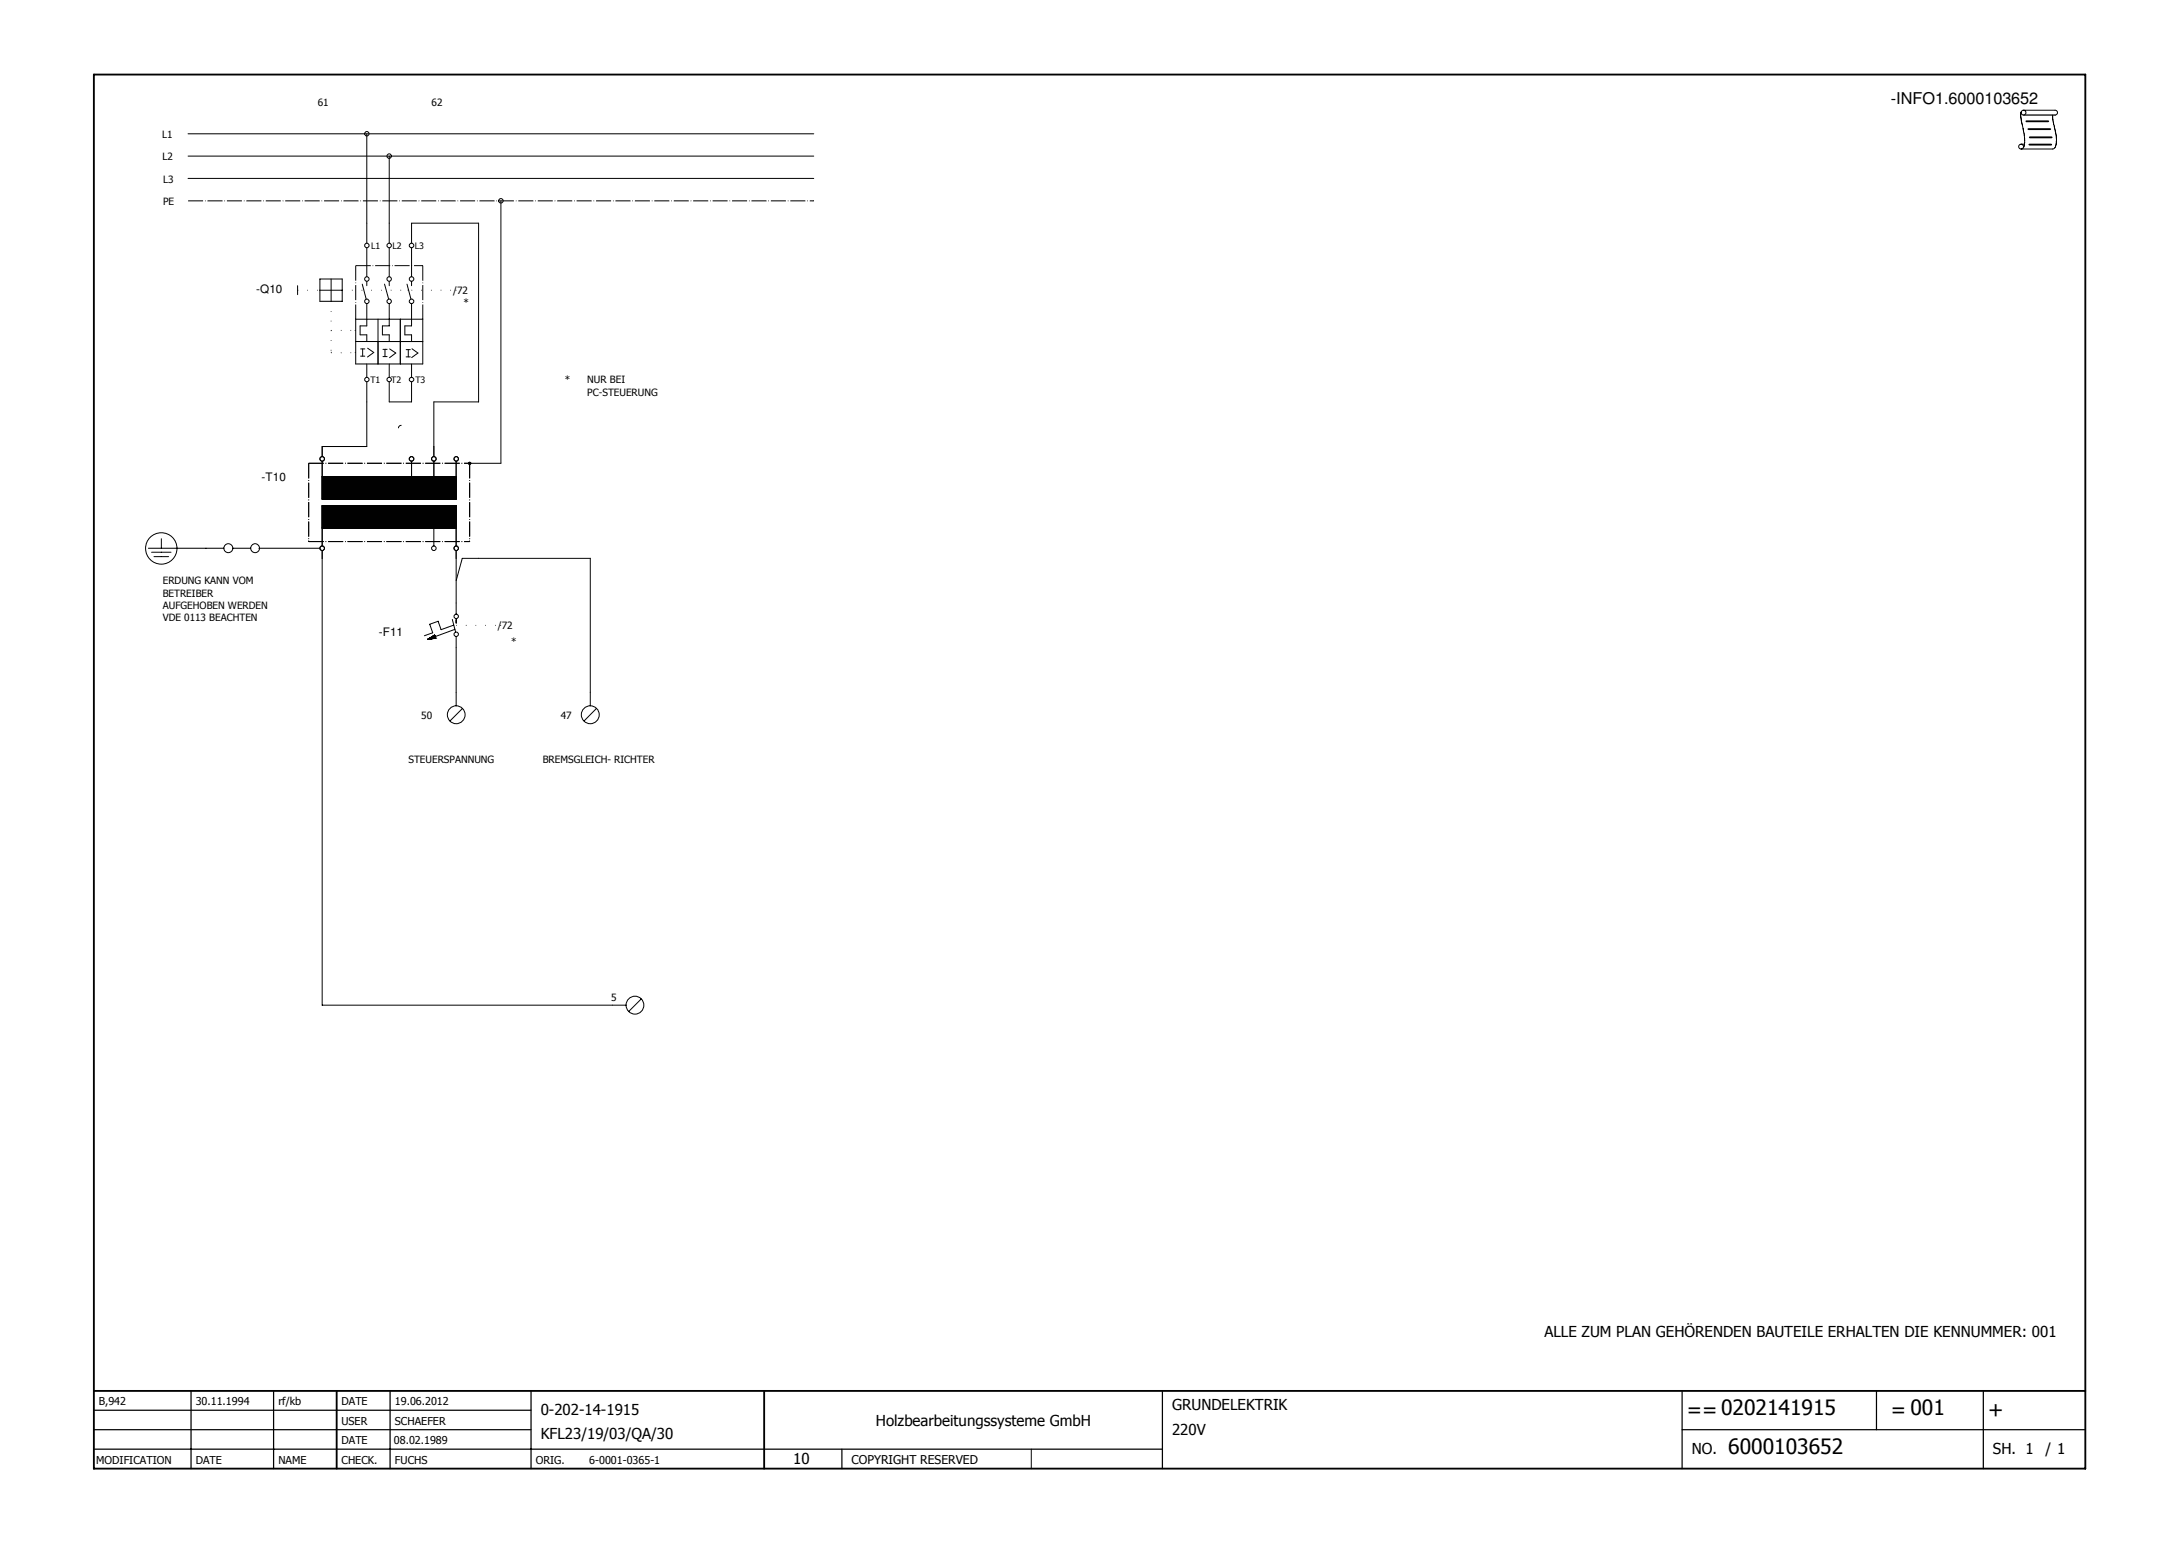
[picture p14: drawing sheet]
<svg xmlns="http://www.w3.org/2000/svg" width="297mm" height="211mm" viewBox="0 0 297 211" stroke-linecap="round" stroke-linejoin="round" font-family="sans-serif">
<defs><g id="words">
<g font-size="2.9">
<text x="230" y="193.2">==0202141915</text>
<text x="257.8" y="193.2">= 001</text>
<text x="271" y="193.2">+</text>
<text x="235.6" y="198.2">6000103652</text>
</g>
<text font-size="2.2" x="257.8" y="14.2">-INFO1.6000103652</text>
<g font-size="2.1">
<text x="210.5" y="182.3">ALLE ZUM PLAN GEHÖRENDEN BAUTEILE ERHALTEN DIE KENNUMMER: 001</text>
<text x="73.7" y="192.9">0-202-14-1915</text>
<text x="73.7" y="196.2">KFL23/19/03/QA/30</text>
<text x="119.4" y="194.4">Holzbearbeitungssysteme GmbH</text>
<text x="159.8" y="192.2">GRUNDELEKTRIK</text>
<text x="159.8" y="195.5">220V</text>
<text x="108.1" y="199.5">10</text>
<text x="230.6" y="198.2">NO.</text>
<text x="271.7" y="198.2">SH. 1</text>
<text x="278.8" y="198.2">/ 1</text>
</g>
<text font-size="1.7" x="116.1" y="199.5">COPYRIGHT RESERVED</text>
<g font-size="1.6">
<text x="34.9" y="40">-Q10</text>
<text x="35.6" y="65.5">-T10</text>
<text x="51.6" y="86.7">-F11</text>
</g>
<g font-size="1.5">
<text x="13.5" y="191.6">B,942</text>
<text x="26.7" y="191.6">30.11.1994</text>
<text x="38" y="191.6">rf/kb</text>
<text x="46.6" y="191.6">DATE</text>
<text x="53.8" y="191.6">19.06.2012</text>
<text x="46.6" y="194.2">USER</text>
<text x="46.6" y="196.9">DATE</text>
<text x="53.7" y="196.9">08.02.1989</text>
<text x="53.8" y="194.2">SCHAEFER</text>
<text x="13.1" y="199.5">MODIFICATION</text>
<text x="26.7" y="199.5">DATE</text>
<text x="38" y="199.5">NAME</text>
<text x="46.6" y="199.5">CHECK.</text>
<text x="53.8" y="199.5">FUCHS</text>
<text x="73" y="199.5">ORIG.</text>
<text x="80.3" y="199.5">6-0001-0365-1</text>
</g>
<g font-size="1.4">
<text x="43.3" y="14.5">61</text>
<text x="58.8" y="14.4">62</text>
<text x="22.1" y="18.8">L1</text>
<text x="22.1" y="21.9">L2</text>
<text x="22.2" y="28">PE</text>
<text x="22.2" y="24.9">L3</text>
<text x="61.8" y="40.1">/72</text>
<text x="63.2" y="41.7">*</text>
<text x="77" y="52.3">*</text>
<text x="80.1" y="53.9">PC-STEUERUNG</text>
<text x="80.1" y="52.3">NUR BEI</text>
<text x="22.2" y="79.7">ERDUNG KANN VOM</text>
<text x="22.2" y="81.3">BETREIBER</text>
<text x="22.2" y="83">AUFGEHOBEN WERDEN</text>
<text x="22.2" y="84.6">VDE 0113 BEACHTEN</text>
<text x="67.9" y="85.8">/72</text>
<text x="69.7" y="87.9">*</text>
<text x="57.4" y="98.1">50</text>
<text x="76.4" y="98">47</text>
<text x="55.7" y="104">STEUERSPANNUNG</text>
<text x="74" y="104">BREMSGLEICH- RICHTER</text>
<text x="83.3" y="136.5">5</text>
</g>
<g font-size="1.2">
<text x="50.6" y="34">L1</text>
<text x="53.5" y="33.9">L2</text>
<text x="56.5" y="33.9">L3</text>
<text x="50.5" y="52.2">T1</text>
<text x="53.3" y="52.3">T2</text>
<text x="56.6" y="52.2">T3</text>
</g>
</g></defs>
<path d="M203 10l-190.4 190.4M12.7 112.2l125.9 88.2" fill="none" stroke="#fff" stroke-width=".14"/>
<path d="M12.8 10.2h271.5v190h-271.5zM12.8 189.6h271.5M45.9 189.6v10.6M104.2 189.6v10.6" fill="none" stroke="#010101" stroke-width=".25"/>
<g fill="none" stroke="#010101" stroke-width=".17">
<path d="M12.8 194.9h59.6M12.8 192.2h59.6M12.8 197.5h145.7M26 189.6v10.6M37.3 189.6v10.6M53.2 189.6v10.6M72.4 189.6v10.6M114.8 197.5v2.7M158.5 189.6v10.6M229.3 194.9h55M229.3 189.6v10.6M255.8 189.6v5.3"/>
<path d="M270.4 189.6v10.6"/>
</g>
<path d="M25.6 18.2h85.3M25.6 21.3h85.3M25.6 24.3h85.3M140.6 197.5v2.7" fill="none" stroke="#010101" stroke-width=".14"/>
<path d="M25.6 27.4h85.3" fill="none" stroke="#010101" stroke-width=".14" stroke-dasharray="2.1 .3 .1 .3" stroke-linecap="butt"/>
<path d="M110.8 27.3l.2 .1h-.2z" fill="#010101"/>
<g fill="none" stroke="#010101" stroke-width=".14">
<path d="M50 18.2v12.2M53.1 21.3v9.1M56.1 30.4h9.1M50 54.8v6.1h-6.1M53.1 54.8h3M54.7 58l-.3 .2-.1 .1M59.1 54.8v6.1M35.3 74.7h8.3M43.9 76.1v60.9h39.6M59.1 71.7v2.7"/>
<circle cx="59.1" cy="74.7" r=".31"/>
</g>
<path d="M56.1 39.6h6.1" fill="none" stroke="#010101" stroke-width=".14" stroke-dasharray=".1 1.2 .1 1.2" stroke-linecap="butt"/>
<path d="M62.1 39.5l.1 .1h-.1z" fill="#010101"/>
<path d="M62.2 76.1v6.1" fill="none" stroke="#010101" stroke-width=".14"/>
<path d="M62.2 85.3h6.1" fill="none" stroke="#010101" stroke-width=".14" stroke-dasharray=".1 1.2 .1 1.2" stroke-linecap="butt"/>
<path d="M68.1 85.2l.2 .1h-.2z" fill="#010101"/>
<g fill="none" stroke="#010101" stroke-width=".14">
<path d="M65.2 30.4v24.4h-6.1M68.3 27.4v35.8h-4.3M43.9 62.9v2.1M43.9 75v1.1M59.1 62.9v2.1M62.2 72v2.4M62.2 75v1.1M63.9 63.2l.1-.2 .2 .2M65.2 76.1h15.3v18.3M62.2 88.3v6.1"/>
<circle cx="43.9" cy="74.7" r=".31"/>
<circle cx="59.1" cy="62.6" r=".31"/>
<circle cx="62.2" cy="62.6" r=".31"/>
</g>
<path d="M42.1 63.2v10.6" fill="none" stroke="#010101" stroke-width=".14" stroke-dasharray="2.1 .3 .1 .3" stroke-linecap="butt"/>
<path d="M42 73.7h.1v.2z" fill="#010101"/>
<path d="M43.9 65h18.3v3h-18.3zM43.9 72v-3.1h18.3v3.1M56.1 62.9v2.1" fill="none" stroke="#010101" stroke-width=".14"/>
<path d="M43.9 65h18.3v3h-18.3z" fill="#010101"/>
<g fill="none" stroke="#010101" stroke-width=".14">
<path d="M43.9 68.9h18.3v3.1h-18.3zM59.1 60.9v1.3M62.2 65v3"/>
<circle cx="43.9" cy="62.6" r=".31"/>
</g>
<path d="M43.9 68.9h18.3v3.1h-18.3z" fill="#010101"/>
<g fill="none" stroke="#010101" stroke-width=".14">
<path d="M43.9 65v3M43.9 72v2.4"/>
<circle cx="56.1" cy="62.6" r=".31"/>
<circle cx="62.2" cy="74.7" r=".31"/>
</g>
<path d="M64 63.2v10.6" fill="none" stroke="#010101" stroke-width=".14" stroke-dasharray="2.1 .3 .1 .3" stroke-linecap="butt"/>
<path d="M64 73.7h.1l-.1 .2z" fill="#010101"/>
<path d="M62.2 62.9v2.1M63.9 63.2l.1 .1 .2-.1" fill="none" stroke="#010101" stroke-width=".14"/>
<path d="M42.1 63.2h21.9" fill="none" stroke="#010101" stroke-width=".14" stroke-dasharray="2.1 .3 .1 .3" stroke-linecap="butt"/>
<path d="M63.9 63.1l.1 .1h-.1z" fill="#010101"/>
<path d="M43.9 60.9v1.3M43.9 65h18.3M43.9 72h18.3M43.9 68h18.3" fill="none" stroke="#010101" stroke-width=".14"/>
<path d="M42.1 73.8h21.9" fill="none" stroke="#010101" stroke-width=".14" stroke-dasharray="2.1 .3 .1 .3" stroke-linecap="butt"/>
<path d="M63.9 73.8h.2l-.2 .1z" fill="#010101"/>
<g fill="none" stroke="#010101" stroke-width=".14">
<path d="M20.2 74.7h10.3M20.7 75.3h2.6M21 75.9h2M22 73.4v1.3M31.7 74.7h2.5M43.9 65h18.3M43.9 68.9v3.1M63.9 63.2l.1 .1 .2-.1M65.2 76.1h-2.2l-.8 3.1M58.3 87.1h.1M58.4 87.1h-.1M58.6 86.9l-.3 .2 .2-.1"/>
<path d="M58.9 87.1l.4-.4-.4 .4M59.1 87l.2-.2-.3 .3M59.1 86.7l-.7 .4 .6-.4M59.2 86.6l-.7 .5 .7-.5M59.2 86.6l.2 .4M59.2 86.6l-.9 .6 1.1-.2M59.3 86.6l-.8 .5M59.3 86.6l-.7 .5M59.3 86.6l-.6 .5M59.3 86.6l-.6 .5 .6-.4M59.3 86.7l-.5 .4M59.3 86.8l-.4 .3"/>
<path d="M59.3 87h.1M59.3 86.8l-.3 .3M59.4 86.9l-.2 .1M59.4 86.9l-.3 .1M59.4 86.8l-.3 .2 .3-.1M59.4 86.9l-.1 .1M59.4 87h.1M61.7 84.4l.4 1.8M61.9 85.2l-1.8 .6-.4-1.1-1.1 .4 .4 1.2-1.2 .4M62 85.8l-2.7 1M62.2 82.2v1.5M62.2 84.3v.6"/>
<path d="M62.2 86.8v1.5M62.2 94.4v1.8M63.1 96.6l-1.8 1.7M80.5 94.4v1.8M81.3 96.6l-1.7 1.7M83.5 137h1.8M87.4 136.2l-1.7 1.7"/>
<circle cx="50" cy="18.2" r=".3"/>
<circle cx="53" cy="21.3" r=".3"/>
<circle cx="68.3" cy="27.4" r=".31"/>
<circle cx="22" cy="74.8" r="2.14"/>
<circle cx="31.1" cy="74.7" r=".61"/>
<circle cx="34.8" cy="74.7" r=".6"/>
<circle cx="62.2" cy="97.4" r="1.22"/>
<circle cx="62.2" cy="86.5" r=".3"/>
<circle cx="62.2" cy="84" r=".3"/>
<circle cx="80.5" cy="97.4" r="1.22"/>
<circle cx="86.6" cy="137" r="1.22"/>
</g>
<path d="M42.1 63.2v10.6" fill="none" stroke="#010101" stroke-width=".14" stroke-dasharray="2.1 .3 .1 .3" stroke-linecap="butt"/>
<path d="M42 73.7h.1v.2z" fill="#010101"/>
<path d="M43.9 62.9v2.1M43.9 68.9h18.3M62.2 75v1.1" fill="none" stroke="#010101" stroke-width=".14"/>
<path d="M42.1 63.2h21.9" fill="none" stroke="#010101" stroke-width=".14" stroke-dasharray="2.1 .3 .1 .3" stroke-linecap="butt"/>
<path d="M63.9 63.1l.1 .1h-.1z" fill="#010101"/>
<g fill="none" stroke="#010101" stroke-width=".14">
<path d="M43.9 65h18.3v3h-18.3zM59.1 60.9v1.3M62.2 68.9v3.1"/>
<circle cx="43.9" cy="74.7" r=".31"/>
<circle cx="59.1" cy="62.6" r=".31"/>
<circle cx="62.2" cy="62.6" r=".31"/>
</g>
<path d="M43.9 65h18.3v3h-18.3z" fill="#010101"/>
<g fill="none" stroke="#010101" stroke-width=".14">
<path d="M43.9 72v2.4M56.1 62.9v2.1M62.2 65v3M63.9 63.2l.1-.2 .2 .2"/>
<circle cx="43.9" cy="62.6" r=".31"/>
</g>
<path d="M42.1 73.8h21.9" fill="none" stroke="#010101" stroke-width=".14" stroke-dasharray="2.1 .3 .1 .3" stroke-linecap="butt"/>
<path d="M63.9 73.8h.2l-.2 .1z" fill="#010101"/>
<g fill="none" stroke="#010101" stroke-width=".14">
<path d="M43.9 65v3M43.9 68.9h18.3v3.1h-18.3zM43.9 75v1.1M62.2 62.9v2.1"/>
<circle cx="56.1" cy="62.6" r=".31"/>
<circle cx="62.2" cy="74.7" r=".31"/>
</g>
<path d="M43.9 68.9h18.3v3.1h-18.3z" fill="#010101"/>
<path d="M43.9 60.9v1.3" fill="none" stroke="#010101" stroke-width=".14"/>
<path d="M64 63.2v10.6" fill="none" stroke="#010101" stroke-width=".14" stroke-dasharray="2.1 .3 .1 .3" stroke-linecap="butt"/>
<path d="M64 73.7h.1l-.1 .2z" fill="#010101"/>
<g fill="none" stroke="#010101" stroke-width=".14">
<path d="M43.6 39.6h3M46.6 38v3.1h-3M50 33.8v3.9M56.1 38.3v.6M48.5 46.6v3M49.4 47.6v1M50 49.6v1.8M51.5 46.6v3M52.1 45.6h1v1M52.2 47.6h.6M54.6 46.6v3M55.2 44.4h.9"/>
<path d="M56.2 47.5l.8 .6M59.1 62.9v2.1M62.2 72v2.4"/>
<circle cx="50" cy="38" r=".31"/>
<circle cx="53" cy="33.5" r=".3"/>
<circle cx="56.1" cy="38" r=".31"/>
<circle cx="50" cy="51.7" r=".3"/>
<circle cx="56.1" cy="51.7" r=".31"/>
</g>
<path d="M45.1 48.1h3.4" fill="none" stroke="#010101" stroke-width=".14" stroke-dasharray=".1 1.2 .1 1.2" stroke-linecap="butt"/>
<path d="M48.4 48l.1 .1h-.1z" fill="#010101"/>
<path d="M53.1 30.4v2.8M56.1 33.8v3.9M48.5 46.6h9.1M49.2 48.6h.5M51.5 43.5v3.1M53.1 43.5v.9h-1M56.1 49.6v1.8M57 48.1l-.9 .6" fill="none" stroke="#010101" stroke-width=".14"/>
<path d="M40.6 39.6h3" fill="none" stroke="#010101" stroke-width=".14" stroke-dasharray=".1 1.2 .1 1.2" stroke-linecap="butt"/>
<path d="M43.5 39.5l.1 .1h-.1z" fill="#010101"/>
<path d="M48.5 43.5h3" fill="none" stroke="#010101" stroke-width=".14"/>
<path d="M45.1 41.1v7" fill="none" stroke="#010101" stroke-width=".14" stroke-dasharray=".1 1.2 .1 1.2" stroke-linecap="butt"/>
<path d="M45.1 48h.1l-.1 .1z" fill="#010101"/>
<g fill="none" stroke="#010101" stroke-width=".14">
<path d="M48.5 43.5v3.1M49.2 47.6h.5M50 45.6v1M51.5 43.5h6.1M52.1 44.4v1.2M53.1 41.4v2.1M55.7 47.7v.9"/>
<circle cx="50" cy="33.5" r=".31"/>
</g>
<path d="M48.5 36.2v7.3" fill="none" stroke="#010101" stroke-width=".14" stroke-dasharray="2.1 .3 .1 .3" stroke-linecap="butt"/>
<path d="M48.5 43.4v.2z" fill="#010101"/>
<path d="M45.1 38v3.1M49.1 45.6h.9" fill="none" stroke="#010101" stroke-width=".14"/>
<path d="M45.1 45h3.4" fill="none" stroke="#010101" stroke-width=".14" stroke-dasharray=".1 1.2 .1 1.2" stroke-linecap="butt"/>
<path d="M48.4 45h.1l-.1 .1z" fill="#010101"/>
<g fill="none" stroke="#010101" stroke-width=".14">
<path d="M50 43.5v.9M50.9 48l-.8 .7M54 48.1l-.9 .7M54.6 43.5v3.1M55.4 48.6h.5M56.1 45.6v1M57.6 46.6v3"/>
<circle cx="56.1" cy="33.5" r=".31"/>
<circle cx="53" cy="41.1" r=".3"/>
</g>
<path d="M48.5 36.2h9.1" fill="none" stroke="#010101" stroke-width=".14" stroke-dasharray="2.1 .3 .1 .3" stroke-linecap="butt"/>
<path d="M57.5 36.2h.2l-.2 .1z" fill="#010101"/>
<path d="M46.6 38h-3v3.1M50 30.4v2.8M52.4 38.7l.6 2.1M53.1 38.3v.6M55.5 38.7l.5 2.1M49.1 44.4v1.2M50 41.4v2.1M51.5 49.6h3.1M53.1 52v2.8M54.6 43.5v3.1M55.4 47.7h.5M56.1 43.5v.9" fill="none" stroke="#010101" stroke-width=".14"/>
<path d="M46.6 39.6h9.1" fill="none" stroke="#010101" stroke-width=".14" stroke-dasharray=".1 1.2 .1 1.2" stroke-linecap="butt"/>
<path d="M55.6 39.5l.1 .1h-.1z" fill="#010101"/>
<g fill="none" stroke="#010101" stroke-width=".14">
<path d="M56.1 30.4v2.8M49.1 44.4h.9M50.1 47.5l.8 .5M52.5 47.6v1M53.1 47.6l.9 .5M54.6 49.6h3M54.6 46.6h-3.1v3M55.2 45.6h.9M56.1 41.4v2.1M57.6 43.5v3.1"/>
<circle cx="53" cy="38" r=".3"/>
<circle cx="50" cy="41.1" r=".3"/>
<circle cx="53.1" cy="51.7" r=".3"/>
</g>
<path d="M57.6 36.2v7.3" fill="none" stroke="#010101" stroke-width=".14" stroke-dasharray="2.1 .3 .1 .3" stroke-linecap="butt"/>
<path d="M57.6 43.4h.1v.1z" fill="#010101"/>
<g fill="none" stroke="#010101" stroke-width=".14">
<path d="M275.5 15.3a6.9 6.9 0 0 0 .3 2.4v.2a3.6 3.6 0 0 1 0 2.2M275.5 19.7h.5M275.8 15h4.3a.33 .33 0 0 1 .4 .4 .33 .33 0 0 1-.4 .3M279.8 15.7l.2 1.2a5.3 5.3 0 0 1 .1 3.2l-.3 .2h-4.3M40.6 38.9v1.3M49.4 38.7l.5 2.1M50 38.3v.6M53.1 33.8v3.9M48.5 49.6h3M50 52v2.8M52.2 48.6h.6M53.1 49.6v1.8"/>
<path d="M54.6 46.6h3M55.2 44.4v1.2M56.1 52v2.8"/>
<circle cx="275.5" cy="20" r=".33"/>
<circle cx="275.8" cy="15.4" r=".33"/>
<circle cx="56.1" cy="41.1" r=".31"/>
</g>
<path d="M275.9 15.7h4.3" fill="none" stroke="#010101" stroke-width=".17"/>
<path d="M276.2 16.5h3M276.5 17.6h3M276.6 19.7h3M276.7 18.7h3" fill="none" stroke="#010101" stroke-width=".25"/>
<use href="#words"/>
</svg>
